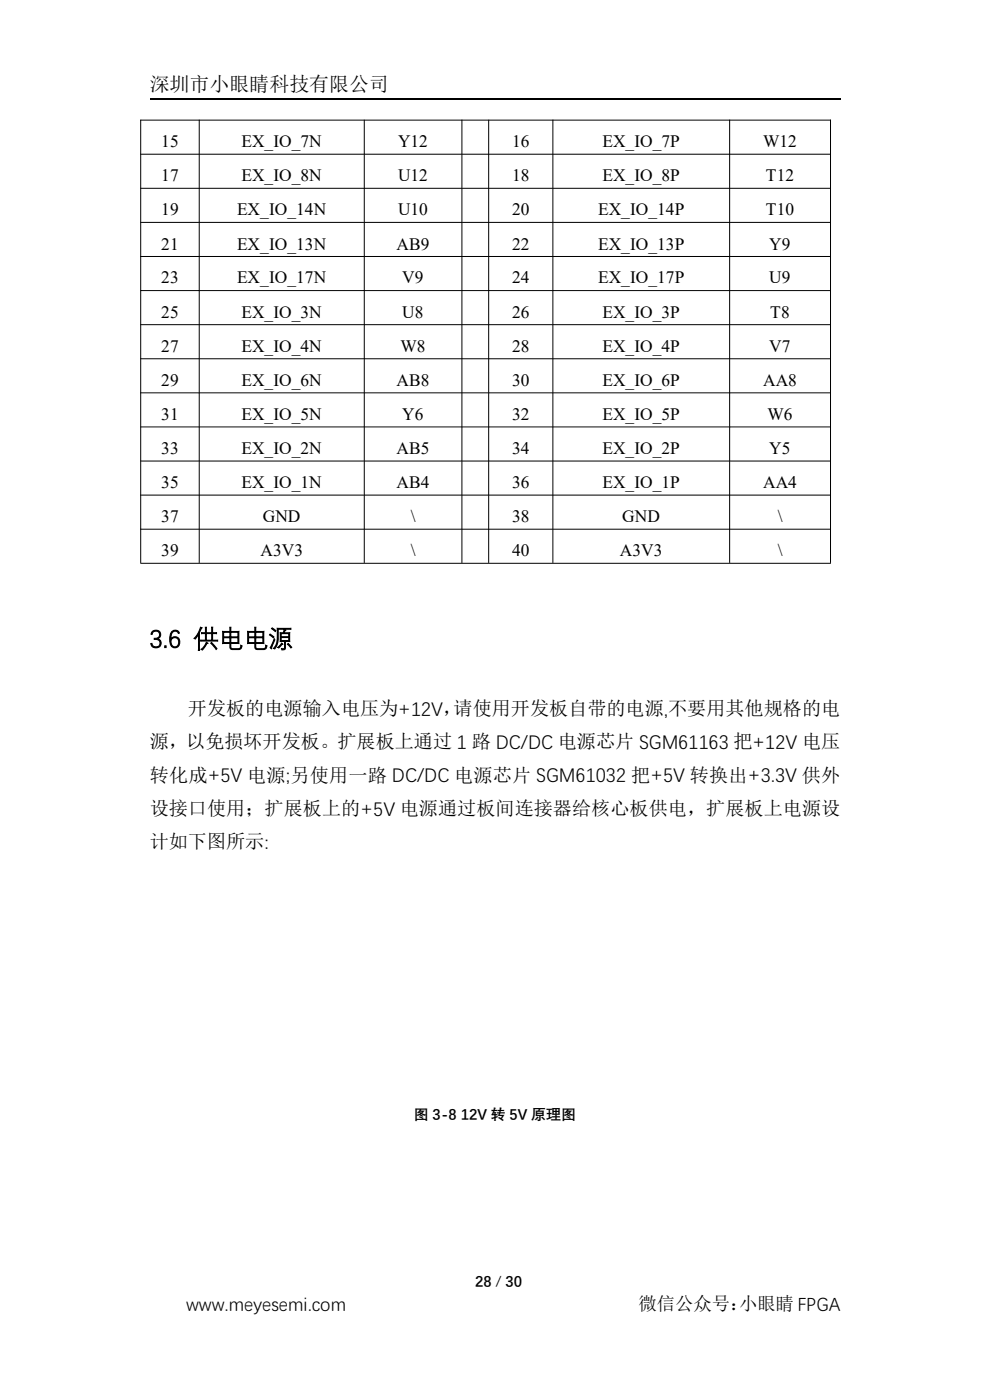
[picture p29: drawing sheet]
<svg xmlns="http://www.w3.org/2000/svg" width="210mm" height="297mm" viewBox="0 0 210 297" stroke-linecap="round" stroke-linejoin="round" font-family="sans-serif">
<defs><g id="words">
<text font-size="5.3" x="31.7" y="137.2">3.6 供电电源</text>
<text font-size="4.2" x="31.7" y="19.3">深圳市小眼睛科技有限公司</text>
<g font-size="4.1">
<text x="39.9" y="151.7">开发板的电源输入电压为+12V，请使用开发板自带的电源,不要用其他规格的电</text>
<text x="31.7" y="158.7">源，以免损坏开发板。扩展板上通过 1 路 DC/DC 电源芯片 SGM61163 把+12V 电压</text>
<text x="31.7" y="165.8">转化成+5V 电源;另使用一路 DC/DC 电源芯片 SGM61032 把+5V 转换出+3.3V 供外</text>
<text x="31.7" y="172.8">设接口使用；扩展板上的+5V 电源通过板间连接器给核心板供电，扩展板上电源设</text>
<text x="31.7" y="179.9">计如下图所示:</text>
</g>
<g font-size="3.9">
<text x="39.5" y="278">www.meyesemi.com</text>
<text x="135.5" y="278">微信公众号：</text>
<text x="156.8" y="278">小眼睛 FPGA</text>
</g>
<g font-size="3.7">
<text x="34.2" y="31.2">15</text>
<text x="51.2" y="31.2">EX_IO_7N</text>
<text x="84.5" y="31.2">Y12</text>
<text x="108.6" y="31.2">16</text>
<text x="127.8" y="31.2">EX_IO_7P</text>
<text x="161.9" y="31.2">W12</text>
<text x="34.2" y="38.5">17</text>
<text x="51.2" y="38.5">EX_IO_8N</text>
<text x="84.5" y="38.5">U12</text>
<text x="108.6" y="38.5">18</text>
<text x="127.8" y="38.5">EX_IO_8P</text>
<text x="162.5" y="38.5">T12</text>
<text x="34.2" y="45.7">19</text>
<text x="50.3" y="45.7">EX_IO_14N</text>
<text x="84.5" y="45.7">U10</text>
<text x="108.6" y="45.7">20</text>
<text x="126.9" y="45.7">EX_IO_14P</text>
<text x="162.5" y="45.7">T10</text>
<text x="34.2" y="52.9">21</text>
<text x="50.3" y="52.9">EX_IO_13N</text>
<text x="84.1" y="52.9">AB9</text>
<text x="108.6" y="52.9">22</text>
<text x="126.9" y="52.9">EX_IO_13P</text>
<text x="163.2" y="52.9">Y9</text>
<text x="34.2" y="60.1">23</text>
<text x="50.3" y="60.1">EX_IO_17N</text>
<text x="85.3" y="60.1">V9</text>
<text x="108.6" y="60.1">24</text>
<text x="126.9" y="60.1">EX_IO_17P</text>
<text x="163.2" y="60.1">U9</text>
<text x="34.2" y="67.4">25</text>
<text x="51.2" y="67.4">EX_IO_3N</text>
<text x="85.3" y="67.4">U8</text>
<text x="108.6" y="67.4">26</text>
<text x="127.8" y="67.4">EX_IO_3P</text>
<text x="163.4" y="67.4">T8</text>
<text x="34.2" y="74.6">27</text>
<text x="51.2" y="74.6">EX_IO_4N</text>
<text x="85" y="74.6">W8</text>
<text x="108.6" y="74.6">28</text>
<text x="127.8" y="74.6">EX_IO_4P</text>
<text x="163.2" y="74.6">V7</text>
<text x="34.2" y="81.8">29</text>
<text x="51.2" y="81.8">EX_IO_6N</text>
<text x="84.1" y="81.8">AB8</text>
<text x="108.6" y="81.8">30</text>
<text x="127.8" y="81.8">EX_IO_6P</text>
<text x="161.9" y="81.8">AA8</text>
<text x="34.2" y="89.1">31</text>
<text x="51.2" y="89.1">EX_IO_5N</text>
<text x="85.3" y="89.1">Y6</text>
<text x="108.6" y="89.1">32</text>
<text x="127.8" y="89.1">EX_IO_5P</text>
<text x="162.8" y="89.1">W6</text>
<text x="34.2" y="96.3">33</text>
<text x="51.2" y="96.3">EX_IO_2N</text>
<text x="84.1" y="96.3">AB5</text>
<text x="108.6" y="96.3">34</text>
<text x="127.8" y="96.3">EX_IO_2P</text>
<text x="163.2" y="96.3">Y5</text>
<text x="34.2" y="103.5">35</text>
<text x="51.2" y="103.5">EX_IO_1N</text>
<text x="84.1" y="103.5">AB4</text>
<text x="108.6" y="103.5">36</text>
<text x="127.8" y="103.5">EX_IO_1P</text>
<text x="161.9" y="103.5">AA4</text>
<text x="34.2" y="110.8">37</text>
<text x="55.8" y="110.8">GND</text>
<text x="87.1" y="110.8">\</text>
<text x="108.6" y="110.8">38</text>
<text x="132" y="110.8">GND</text>
<text x="165" y="110.8">\</text>
<text x="34.2" y="118">39</text>
<text x="55.2" y="118">A3V3</text>
<text x="87.1" y="118">\</text>
<text x="108.6" y="118">40</text>
<text x="131.5" y="118">A3V3</text>
<text x="165" y="118">\</text>
</g>
<g font-size="3.2">
<text x="87.8" y="237.3">图 3-8</text>
<text x="97.7" y="237.3">12V 转 5V 原理图</text>
<text x="100.8" y="272.9">28 / 30</text>
</g>
</g></defs>
<path d="M31.7 21h146.6" fill="none" stroke="#000" stroke-width=".25"/>
<g fill="none" stroke="#000" stroke-width=".21">
<path d="M29.8 25.5h146.5M29.8 32.7h146.5M29.8 39.9h146.5M29.8 25.4v94M42.3 25.4v94M77.3 25.4v94M98 25.4v94M103.7 25.4v94M117.3 25.4v94M154.8 25.4v94M176.2 25.4v94M29.8 47.2h146.5"/>
<path d="M29.8 54.4h146.5M29.8 61.6h146.5M29.8 68.9h146.5M29.8 76.1h146.5M29.8 83.3h146.5M29.8 90.6h146.5M29.8 97.8h146.5M29.8 105h146.5M29.8 112.3h146.5M29.8 119.5h146.5"/>
</g>
<use href="#words"/>
</svg>
